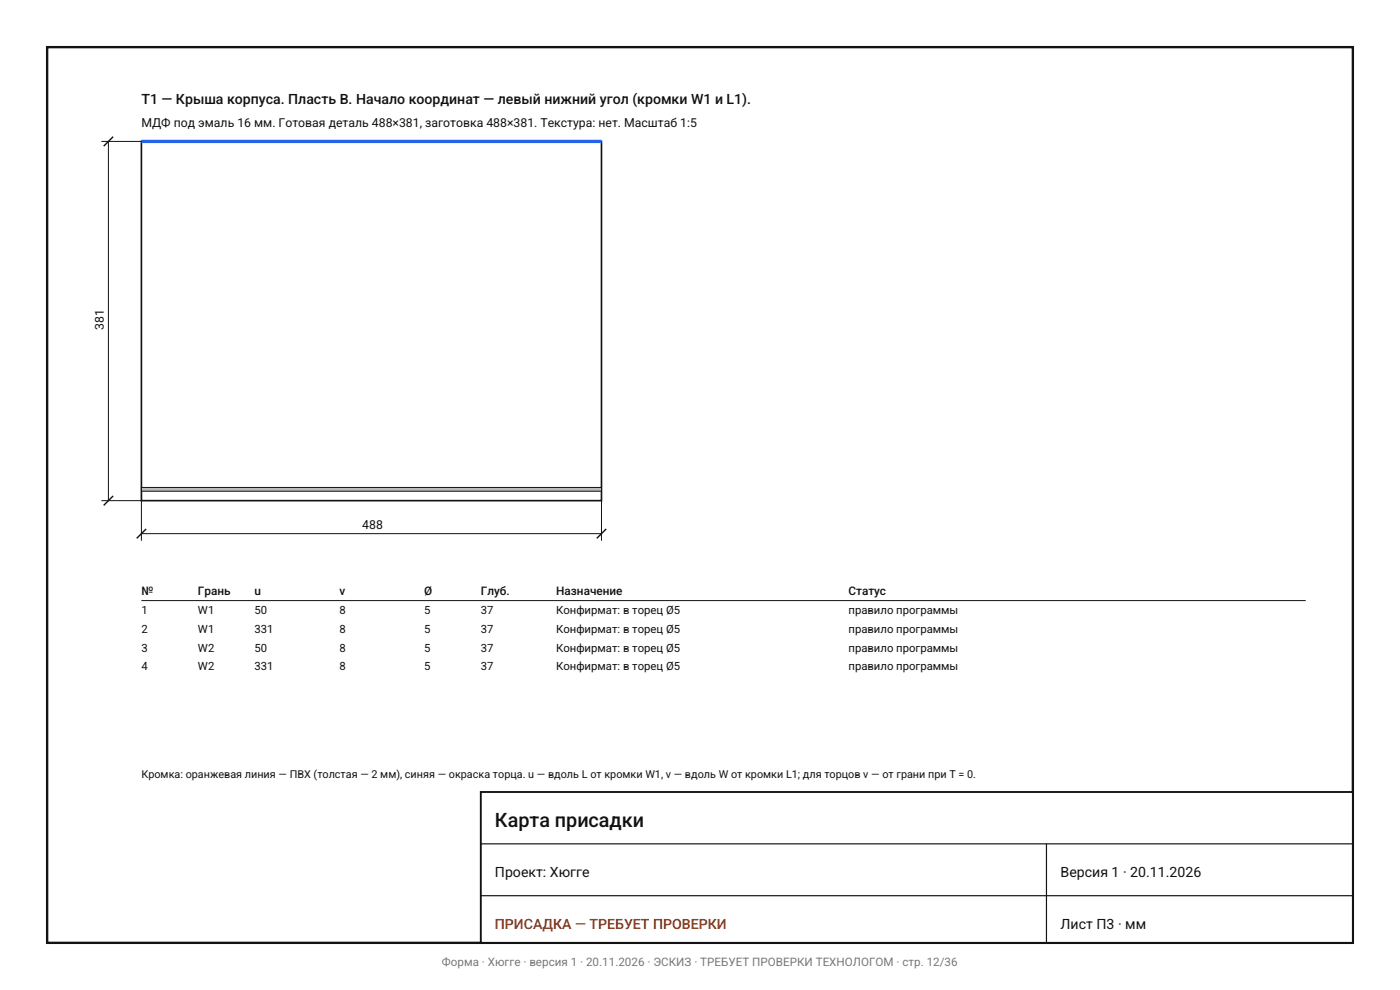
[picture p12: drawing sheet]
<svg xmlns="http://www.w3.org/2000/svg" width="297mm" height="210mm" viewBox="0 0 297 210" stroke-linecap="round" stroke-linejoin="round" font-family="sans-serif">
<defs><g id="words">
<text font-size="4.2" fill="#111" x="105" y="175.5">Карта присадки</text>
<g font-size="3" fill="#111">
<text x="30" y="22">T1 — Крыша корпуса. Пласть B. Начало координат — левый нижний угол (кромки W1 и L1).</text>
<text x="105" y="186">Проект: Хюгге</text>
<text x="225" y="186">Версия 1 · 20.11.2026</text>
<text x="225" y="197">Лист П3 · мм</text>
</g>
<text font-size="3" fill="#9a3412" x="105" y="197">ПРИСАДКА — ТРЕБУЕТ ПРОВЕРКИ</text>
<g font-size="2.6" fill="#111">
<text x="30" y="27">МДФ под эмаль 16 мм. Готовая деталь 488×381, заготовка 488×381. Текстура: нет. Масштаб 1:5</text>
<text x="22" y="70" transform="rotate(-90 22 70)">381</text>
<text x="76.9" y="112.2">488</text>
</g>
<g font-size="2.5" fill="#111">
<text x="30" y="126.2">№</text>
<text x="42" y="126.2">Грань</text>
<text x="54" y="126.2">u</text>
<text x="72" y="126.2">v</text>
<text x="90" y="126.2">Ø</text>
<text x="102" y="126.2">Глуб.</text>
<text x="118" y="126.2">Назначение</text>
<text x="180" y="126.2">Статус</text>
</g>
<text font-size="2.5" fill="#787878" x="93.8" y="205">Форма · Хюгге · версия 1 · 20.11.2026 · ЭСКИЗ · ТРЕБУЕТ ПРОВЕРКИ ТЕХНОЛОГОМ · стр. 12/36</text>
<g font-size="2.4" fill="#111">
<text x="30" y="130.2">1</text>
<text x="42" y="130.2">W1</text>
<text x="54" y="130.2">50</text>
<text x="72" y="130.2">8</text>
<text x="90" y="130.2">5</text>
<text x="102" y="130.2">37</text>
<text x="118" y="130.2">Конфирмат: в торец Ø5</text>
<text x="180" y="130.2">правило программы</text>
<text x="30" y="134.2">2</text>
<text x="42" y="134.2">W1</text>
<text x="54" y="134.2">331</text>
<text x="72" y="134.2">8</text>
<text x="90" y="134.2">5</text>
<text x="102" y="134.2">37</text>
<text x="118" y="134.2">Конфирмат: в торец Ø5</text>
<text x="180" y="134.2">правило программы</text>
<text x="30" y="138.2">3</text>
<text x="30" y="142.2">4</text>
<text x="42" y="138.2">W2</text>
<text x="42" y="142.2">W2</text>
<text x="54" y="138.2">50</text>
<text x="54" y="142.2">331</text>
<text x="72" y="138.2">8</text>
<text x="72" y="142.2">8</text>
<text x="90" y="138.2">5</text>
<text x="90" y="142.2">5</text>
<text x="102" y="138.2">37</text>
<text x="102" y="142.2">37</text>
<text x="118" y="138.2">Конфирмат: в торец Ø5</text>
<text x="118" y="142.2">Конфирмат: в торец Ø5</text>
<text x="180" y="138.2">правило программы</text>
<text x="180" y="142.2">правило программы</text>
</g>
<text font-size="2.3" fill="#111" x="30" y="165">Кромка: оранжевая линия — ПВХ (толстая — 2 мм), синяя — окраска торца. u — вдоль L от кромки W1, v — вдоль W от кромки L1; для торцов v — от грани при T = 0.</text>
</g></defs>
<path d="M30 30h97.6v76.2h-97.6z" fill="#fff" stroke="#121212" stroke-width=".35"/>
<path d="M30 30h97.6" fill="none" stroke="#2663eb" stroke-width=".7" stroke-linecap="butt"/>
<path d="M30 103.4h97.6v.8h-97.6z" fill="#bababa" stroke="#121212" stroke-width=".21"/>
<path d="M21.5 30h8.5M23 30v76.2M21.5 106.2h8.5v8.5M30 113.2h97.6M127.6 106.2v8.5M30 127.4h247" fill="none" stroke="#121212" stroke-width=".21"/>
<path d="M24 29l-2 2M24 105.2l-2 2M31 112.2l-2 2M128.6 112.2l-2 2" fill="none" stroke="#121212" stroke-width=".3"/>
<path d="M10 10h277v190h-277z" fill="none" stroke="#121212" stroke-width=".5"/>
<path d="M102 168h185v32h-185z" fill="#fff" stroke="#121212" stroke-width=".4"/>
<path d="M102 179h185M222 179v21M102 190h185" fill="none" stroke="#121212" stroke-width=".25"/>
<use href="#words"/>
</svg>
